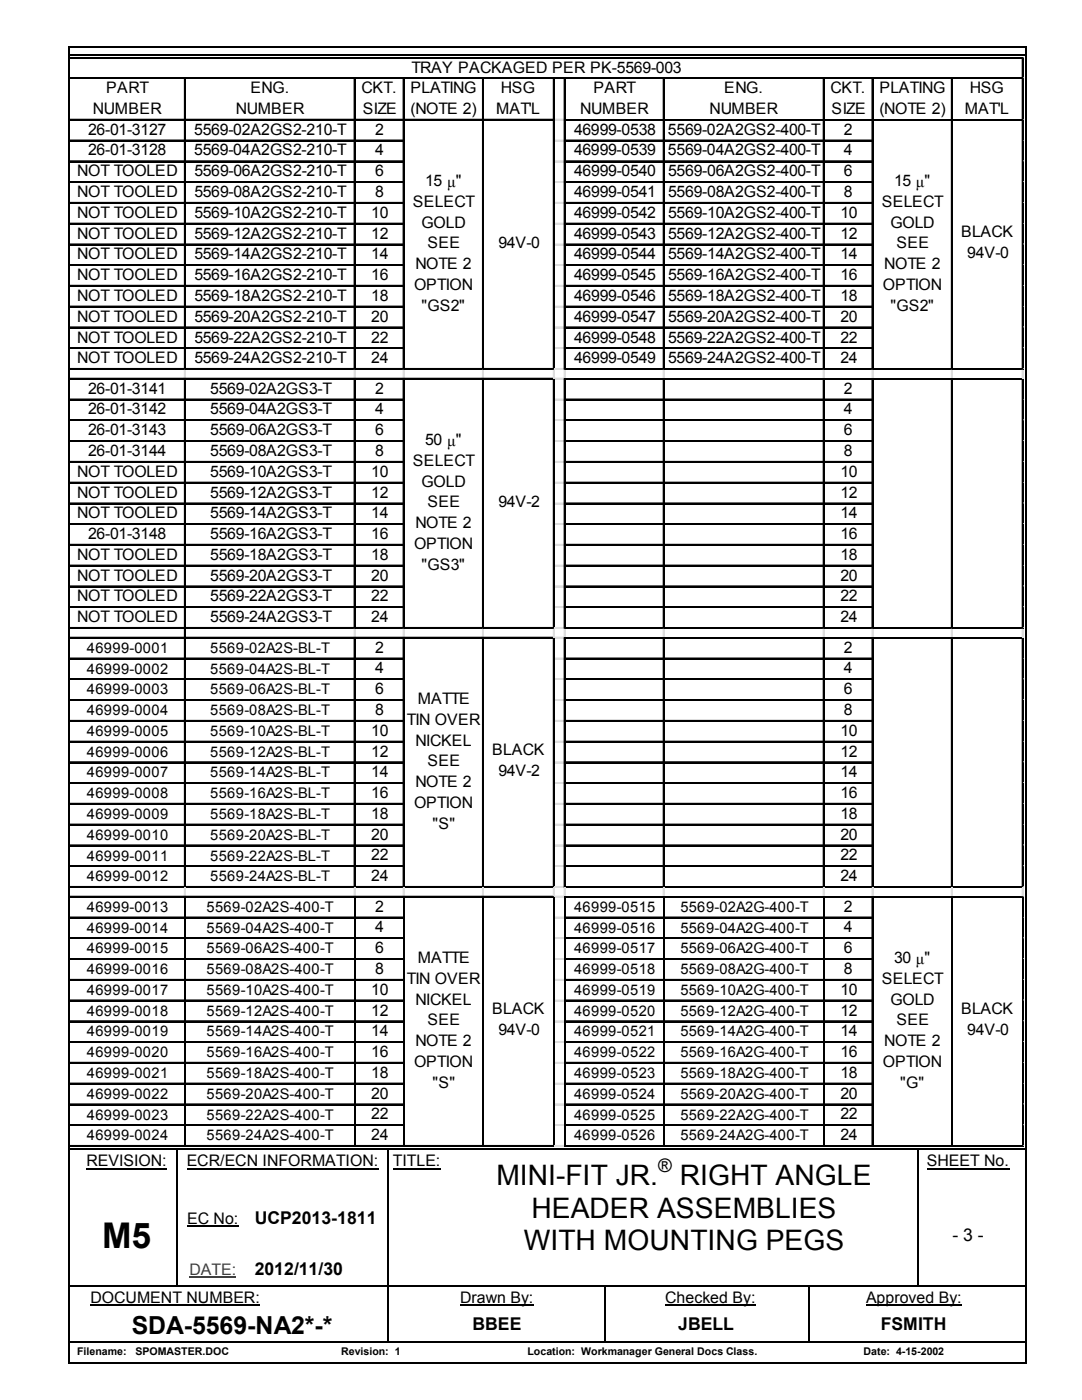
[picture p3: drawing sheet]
<svg xmlns="http://www.w3.org/2000/svg" width="216mm" height="279mm" viewBox="0 0 216 279" stroke-linecap="round" stroke-linejoin="round" font-family="sans-serif">
<defs><g id="words">
<text font-size="7.1" x="20.4" y="249">M5</text>
<g font-size="5.6">
<text x="99.1" y="236.6">MINI-FIT JR.</text>
<text x="135.6" y="236.6">RIGHT ANGLE</text>
<text x="106" y="243">HEADER ASSEMBLIES</text>
<text x="104.5" y="249.6">WITH MOUNTING PEGS</text>
</g>
<text font-size="5" x="26.3" y="266.2">SDA-5569-NA2*-*</text>
<text font-size="3.7" x="131.3" y="233.9">®</text>
<g font-size="3.5">
<text x="50.8" y="244.2">UCP2013-1811</text>
<text x="190" y="247.7">- 3 -</text>
<text x="50.8" y="254.4">2012/11/30</text>
<text x="94.3" y="265.5">BBEE</text>
<text x="135.3" y="265.5">JBELL</text>
<text x="175.7" y="265.5">FSMITH</text>
</g>
<g font-size="3.2">
<text x="82.1" y="14.5">TRAY PACKAGED PER PK-5569-003</text>
<text x="18.5" y="22.8">NUMBER</text>
<text x="21.2" y="18.6">PART</text>
<text x="47.1" y="22.8">NUMBER</text>
<text x="50" y="18.6">ENG.</text>
<text x="72.1" y="18.6">CKT.</text>
<text x="72.4" y="22.8">SIZE</text>
<text x="81.9" y="18.6">PLATING</text>
<text x="81.9" y="22.8">(NOTE 2)</text>
<text x="99" y="22.8">MAT'L</text>
<text x="99.9" y="18.6">HSG</text>
<text x="115.8" y="22.8">NUMBER</text>
<text x="118.4" y="18.6">PART</text>
<text x="141.6" y="22.8">NUMBER</text>
<text x="144.5" y="18.6">ENG.</text>
<text x="165.7" y="18.6">CKT.</text>
<text x="165.9" y="22.8">SIZE</text>
<text x="175.5" y="18.6">PLATING</text>
<text x="175.5" y="22.8">(NOTE 2)</text>
<text x="192.5" y="22.8">MAT'L</text>
<text x="193.5" y="18.6">HSG</text>
<text x="17.6" y="26.9">26-01-3127</text>
<text x="38.8" y="26.9">5569-02A2GS2-210-T</text>
<text x="74.8" y="26.9">2</text>
<text x="114.5" y="26.9">46999-0538</text>
<text x="133.3" y="26.9">5569-02A2GS2-400-T</text>
<text x="168.4" y="26.9">2</text>
<text x="15.4" y="35.2">NOT TOOLED</text>
<text x="17.6" y="31">26-01-3128</text>
<text x="38.8" y="31">5569-04A2GS2-210-T</text>
<text x="38.8" y="35.2">5569-06A2GS2-210-T</text>
<text x="74.8" y="31">4</text>
<text x="74.8" y="35.2">6</text>
<text x="114.5" y="31">46999-0539</text>
<text x="114.6" y="35.2">46999-0540</text>
<text x="133.3" y="31">5569-04A2GS2-400-T</text>
<text x="133.3" y="35.2">5569-06A2GS2-400-T</text>
<text x="168.4" y="31">4</text>
<text x="168.4" y="35.2">6</text>
<text x="15.4" y="39.3">NOT TOOLED</text>
<text x="38.8" y="39.3">5569-08A2GS2-210-T</text>
<text x="74.8" y="39.3">8</text>
<text x="82.4" y="41.3">SELECT</text>
<text x="84.8" y="37.1">15 µ&quot;</text>
<text x="114.6" y="39.3">46999-0541</text>
<text x="133.3" y="39.3">5569-08A2GS2-400-T</text>
<text x="168.4" y="39.3">8</text>
<text x="175.9" y="41.3">SELECT</text>
<text x="178.4" y="37.1">15 µ&quot;</text>
<text x="15.4" y="43.5">NOT TOOLED</text>
<text x="15.4" y="47.6">NOT TOOLED</text>
<text x="38.8" y="43.5">5569-10A2GS2-210-T</text>
<text x="38.8" y="47.6">5569-12A2GS2-210-T</text>
<text x="74.1" y="43.5">10</text>
<text x="74.1" y="47.6">12</text>
<text x="84.1" y="45.4">GOLD</text>
<text x="114.5" y="43.5">46999-0542</text>
<text x="114.5" y="47.6">46999-0543</text>
<text x="133.3" y="43.5">5569-10A2GS2-400-T</text>
<text x="133.3" y="47.6">5569-12A2GS2-400-T</text>
<text x="167.7" y="43.5">10</text>
<text x="167.7" y="47.6">12</text>
<text x="177.7" y="45.4">GOLD</text>
<text x="191.8" y="47.4">BLACK</text>
<text x="15.4" y="51.8">NOT TOOLED</text>
<text x="38.8" y="51.8">5569-14A2GS2-210-T</text>
<text x="74.1" y="51.8">14</text>
<text x="82.9" y="53.7">NOTE 2</text>
<text x="85.3" y="49.6">SEE</text>
<text x="99.4" y="49.6">94V-0</text>
<text x="114.5" y="51.8">46999-0544</text>
<text x="133.3" y="51.8">5569-14A2GS2-400-T</text>
<text x="167.7" y="51.8">14</text>
<text x="176.4" y="53.7">NOTE 2</text>
<text x="178.9" y="49.6">SEE</text>
<text x="193" y="51.5">94V-0</text>
<text x="15.4" y="55.9">NOT TOOLED</text>
<text x="38.8" y="55.9">5569-16A2GS2-210-T</text>
<text x="74.1" y="55.9">16</text>
<text x="82.6" y="57.9">OPTION</text>
<text x="114.5" y="55.9">46999-0545</text>
<text x="133.3" y="55.9">5569-16A2GS2-400-T</text>
<text x="167.7" y="55.9">16</text>
<text x="176.2" y="57.9">OPTION</text>
<text x="15.4" y="60.1">NOT TOOLED</text>
<text x="15.4" y="64.2">NOT TOOLED</text>
<text x="38.8" y="60.1">5569-18A2GS2-210-T</text>
<text x="38.8" y="64.2">5569-20A2GS2-210-T</text>
<text x="74.1" y="60.1">18</text>
<text x="74.1" y="64.2">20</text>
<text x="84.1" y="62">&quot;GS2&quot;</text>
<text x="114.5" y="60.1">46999-0546</text>
<text x="114.5" y="64.2">46999-0547</text>
<text x="133.3" y="60.1">5569-18A2GS2-400-T</text>
<text x="133.3" y="64.2">5569-20A2GS2-400-T</text>
<text x="167.7" y="60.1">18</text>
<text x="167.7" y="64.2">20</text>
<text x="177.7" y="62">&quot;GS2&quot;</text>
<text x="15.4" y="68.4">NOT TOOLED</text>
<text x="38.8" y="68.4">5569-22A2GS2-210-T</text>
<text x="74.1" y="68.4">22</text>
<text x="114.5" y="68.4">46999-0548</text>
<text x="133.3" y="68.4">5569-22A2GS2-400-T</text>
<text x="167.7" y="68.4">22</text>
<text x="15.4" y="72.5">NOT TOOLED</text>
<text x="38.8" y="72.5">5569-24A2GS2-210-T</text>
<text x="74.1" y="72.5">24</text>
<text x="114.5" y="72.5">46999-0549</text>
<text x="133.3" y="72.5">5569-24A2GS2-400-T</text>
<text x="167.7" y="72.5">24</text>
<text x="17.6" y="78.6">26-01-3141</text>
<text x="17.6" y="82.7">26-01-3142</text>
<text x="41.9" y="78.6">5569-02A2GS3-T</text>
<text x="41.9" y="82.7">5569-04A2GS3-T</text>
<text x="74.8" y="78.6">2</text>
<text x="74.8" y="82.7">4</text>
<text x="168.4" y="78.6">2</text>
<text x="168.4" y="82.7">4</text>
<text x="17.6" y="86.9">26-01-3143</text>
<text x="41.9" y="86.9">5569-06A2GS3-T</text>
<text x="74.8" y="86.9">6</text>
<text x="84.8" y="88.8">50 µ&quot;</text>
<text x="168.4" y="86.9">6</text>
<text x="15.4" y="95.2">NOT TOOLED</text>
<text x="17.6" y="91">26-01-3144</text>
<text x="41.9" y="91">5569-08A2GS3-T</text>
<text x="42" y="95.2">5569-10A2GS3-T</text>
<text x="74.1" y="95.2">10</text>
<text x="74.8" y="91">8</text>
<text x="82.4" y="93">SELECT</text>
<text x="167.7" y="95.2">10</text>
<text x="168.4" y="91">8</text>
<text x="15.4" y="99.3">NOT TOOLED</text>
<text x="42" y="99.3">5569-12A2GS3-T</text>
<text x="74.1" y="99.3">12</text>
<text x="84.1" y="97.1">GOLD</text>
<text x="85.3" y="101.3">SEE</text>
<text x="99.4" y="101.3">94V-2</text>
<text x="167.7" y="99.3">12</text>
<text x="15.4" y="103.5">NOT TOOLED</text>
<text x="17.6" y="107.6">26-01-3148</text>
<text x="41.9" y="107.6">5569-16A2GS3-T</text>
<text x="42" y="103.5">5569-14A2GS3-T</text>
<text x="74.1" y="107.6">16</text>
<text x="74.1" y="103.5">14</text>
<text x="82.9" y="105.4">NOTE 2</text>
<text x="167.7" y="103.5">14</text>
<text x="167.7" y="107.6">16</text>
<text x="15.4" y="111.8">NOT TOOLED</text>
<text x="42" y="111.8">5569-18A2GS3-T</text>
<text x="74.1" y="111.8">18</text>
<text x="82.6" y="109.6">OPTION</text>
<text x="84.1" y="113.7">&quot;GS3&quot;</text>
<text x="167.7" y="111.8">18</text>
<text x="15.4" y="115.9">NOT TOOLED</text>
<text x="42" y="115.9">5569-20A2GS3-T</text>
<text x="74.1" y="115.9">20</text>
<text x="167.7" y="115.9">20</text>
<text x="15.4" y="120">NOT TOOLED</text>
<text x="15.4" y="124.2">NOT TOOLED</text>
<text x="42" y="120">5569-22A2GS3-T</text>
<text x="42" y="124.2">5569-24A2GS3-T</text>
<text x="74.1" y="120">22</text>
<text x="74.1" y="124.2">24</text>
<text x="167.7" y="120">22</text>
<text x="167.7" y="124.2">24</text>
<text x="74.8" y="130.3">2</text>
<text x="168.4" y="130.3">2</text>
<text x="74.8" y="134.4">4</text>
<text x="168.4" y="134.4">4</text>
<text x="74.8" y="138.6">6</text>
<text x="74.8" y="142.7">8</text>
<text x="83.4" y="140.5">MATTE</text>
<text x="168.4" y="138.6">6</text>
<text x="168.4" y="142.7">8</text>
<text x="74.1" y="146.9">10</text>
<text x="81.2" y="144.7">TIN OVER</text>
<text x="82.9" y="148.8">NICKEL</text>
<text x="167.7" y="146.9">10</text>
<text x="74.1" y="151">12</text>
<text x="74.1" y="155.2">14</text>
<text x="85.3" y="153">SEE</text>
<text x="98.2" y="150.7">BLACK</text>
<text x="99.4" y="154.9">94V-2</text>
<text x="167.7" y="151">12</text>
<text x="167.7" y="155.2">14</text>
<text x="74.1" y="159.3">16</text>
<text x="82.6" y="161.2">OPTION</text>
<text x="82.9" y="157.1">NOTE 2</text>
<text x="167.7" y="159.3">16</text>
<text x="74.1" y="163.4">18</text>
<text x="74.1" y="167.6">20</text>
<text x="86.3" y="165.4">&quot;S&quot;</text>
<text x="167.7" y="163.4">18</text>
<text x="167.7" y="167.6">20</text>
<text x="74.1" y="171.7">22</text>
<text x="167.7" y="171.7">22</text>
<text x="74.1" y="175.9">24</text>
<text x="167.7" y="175.9">24</text>
<text x="74.8" y="181.9">2</text>
<text x="168.4" y="181.9">2</text>
<text x="74.8" y="186.1">4</text>
<text x="74.8" y="190.2">6</text>
<text x="168.4" y="186.1">4</text>
<text x="168.4" y="190.2">6</text>
<text x="74.8" y="194.4">8</text>
<text x="81.2" y="196.3">TIN OVER</text>
<text x="83.4" y="192.2">MATTE</text>
<text x="168.4" y="194.4">8</text>
<text x="175.9" y="196.3">SELECT</text>
<text x="178.4" y="192.2">30 µ&quot;</text>
<text x="74.1" y="198.5">10</text>
<text x="74.1" y="202.7">12</text>
<text x="82.9" y="200.5">NICKEL</text>
<text x="98.2" y="202.4">BLACK</text>
<text x="167.7" y="198.5">10</text>
<text x="167.7" y="202.7">12</text>
<text x="177.7" y="200.5">GOLD</text>
<text x="191.8" y="202.4">BLACK</text>
<text x="74.1" y="206.8">14</text>
<text x="82.9" y="208.8">NOTE 2</text>
<text x="85.3" y="204.6">SEE</text>
<text x="99.4" y="206.6">94V-0</text>
<text x="167.7" y="206.8">14</text>
<text x="176.4" y="208.8">NOTE 2</text>
<text x="178.9" y="204.6">SEE</text>
<text x="193" y="206.6">94V-0</text>
<text x="74.1" y="211">16</text>
<text x="74.1" y="215.1">18</text>
<text x="82.6" y="212.9">OPTION</text>
<text x="167.7" y="211">16</text>
<text x="167.7" y="215.1">18</text>
<text x="176.2" y="212.9">OPTION</text>
<text x="74.1" y="219.2">20</text>
<text x="86.3" y="217">&quot;S&quot;</text>
<text x="167.7" y="219.2">20</text>
<text x="179.6" y="217">&quot;G&quot;</text>
<text x="74.1" y="223.4">22</text>
<text x="74.1" y="227.5">24</text>
<text x="167.7" y="223.4">22</text>
<text x="167.7" y="227.5">24</text>
<text x="17.2" y="232.8">REVISION:</text>
<text x="37.3" y="232.8">ECR/ECN INFORMATION:</text>
<text x="78.4" y="232.8">TITLE:</text>
<text x="185" y="232.8">SHEET No.</text>
<text x="37.3" y="244.2">EC No:</text>
<text x="18" y="260">DOCUMENT NUMBER:</text>
<text x="91.8" y="260">Drawn By:</text>
<text x="132.7" y="260">Checked By:</text>
<text x="172.8" y="260">Approved By:</text>
</g>
<text font-size="3.2" fill="#414141" x="37.8" y="254.4">DATE:</text>
<g font-size="2.9">
<text x="17.3" y="130.3">46999-0001</text>
<text x="41.9" y="130.3">5569-02A2S-BL-T</text>
<text x="17.3" y="134.5">46999-0002</text>
<text x="41.9" y="134.5">5569-04A2S-BL-T</text>
<text x="17.3" y="138.6">46999-0003</text>
<text x="17.3" y="142.7">46999-0004</text>
<text x="41.9" y="138.6">5569-06A2S-BL-T</text>
<text x="41.9" y="142.7">5569-08A2S-BL-T</text>
<text x="17.3" y="146.9">46999-0005</text>
<text x="41.9" y="146.9">5569-10A2S-BL-T</text>
<text x="17.3" y="151">46999-0006</text>
<text x="17.3" y="155.2">46999-0007</text>
<text x="41.9" y="151">5569-12A2S-BL-T</text>
<text x="41.9" y="155.2">5569-14A2S-BL-T</text>
<text x="17.3" y="159.3">46999-0008</text>
<text x="41.9" y="159.3">5569-16A2S-BL-T</text>
<text x="17.3" y="163.4">46999-0009</text>
<text x="17.3" y="167.6">46999-0010</text>
<text x="41.9" y="163.4">5569-18A2S-BL-T</text>
<text x="41.9" y="167.6">5569-20A2S-BL-T</text>
<text x="17.3" y="171.7">46999-0011</text>
<text x="41.9" y="171.7">5569-22A2S-BL-T</text>
<text x="17.3" y="175.9">46999-0012</text>
<text x="41.9" y="175.9">5569-24A2S-BL-T</text>
<text x="17.3" y="182">46999-0013</text>
<text x="41.2" y="182">5569-02A2S-400-T</text>
<text x="114.6" y="182">46999-0515</text>
<text x="135.8" y="182">5569-02A2G-400-T</text>
<text x="17.3" y="186.1">46999-0014</text>
<text x="17.3" y="190.3">46999-0015</text>
<text x="41.2" y="186.1">5569-04A2S-400-T</text>
<text x="41.2" y="190.3">5569-06A2S-400-T</text>
<text x="114.6" y="186.1">46999-0516</text>
<text x="114.6" y="190.3">46999-0517</text>
<text x="135.8" y="186.1">5569-04A2G-400-T</text>
<text x="135.8" y="190.3">5569-06A2G-400-T</text>
<text x="17.3" y="194.4">46999-0016</text>
<text x="41.2" y="194.4">5569-08A2S-400-T</text>
<text x="114.6" y="194.4">46999-0518</text>
<text x="135.8" y="194.4">5569-08A2G-400-T</text>
<text x="17.3" y="198.6">46999-0017</text>
<text x="17.3" y="202.7">46999-0018</text>
<text x="41.2" y="198.6">5569-10A2S-400-T</text>
<text x="41.2" y="202.7">5569-12A2S-400-T</text>
<text x="114.6" y="198.6">46999-0519</text>
<text x="114.6" y="202.7">46999-0520</text>
<text x="135.8" y="198.6">5569-10A2G-400-T</text>
<text x="135.8" y="202.7">5569-12A2G-400-T</text>
<text x="17.3" y="206.8">46999-0019</text>
<text x="41.2" y="206.8">5569-14A2S-400-T</text>
<text x="114.6" y="206.8">46999-0521</text>
<text x="135.8" y="206.8">5569-14A2G-400-T</text>
<text x="17.3" y="211">46999-0020</text>
<text x="17.3" y="215.1">46999-0021</text>
<text x="41.2" y="211">5569-16A2S-400-T</text>
<text x="41.2" y="215.1">5569-18A2S-400-T</text>
<text x="114.6" y="211">46999-0522</text>
<text x="114.6" y="215.1">46999-0523</text>
<text x="135.8" y="211">5569-16A2G-400-T</text>
<text x="135.8" y="215.1">5569-18A2G-400-T</text>
<text x="17.3" y="219.3">46999-0022</text>
<text x="41.2" y="219.3">5569-20A2S-400-T</text>
<text x="114.6" y="219.3">46999-0524</text>
<text x="135.8" y="219.3">5569-20A2G-400-T</text>
<text x="17.3" y="223.4">46999-0023</text>
<text x="17.3" y="227.6">46999-0024</text>
<text x="41.2" y="223.4">5569-22A2S-400-T</text>
<text x="41.2" y="227.6">5569-24A2S-400-T</text>
<text x="114.6" y="223.4">46999-0525</text>
<text x="114.6" y="227.6">46999-0526</text>
<text x="135.8" y="223.4">5569-22A2G-400-T</text>
<text x="135.8" y="227.6">5569-24A2G-400-T</text>
</g>
<g font-size="2.1">
<text x="15.4" y="270.5">Filename:</text>
<text x="27.1" y="270.5">SPOMASTER.DOC</text>
<text x="68.1" y="270.5">Revision: 1</text>
<text x="105.3" y="270.5">Location: Workmanager General Docs Class.</text>
<text x="172.3" y="270.5">Date: 4-15-2002</text>
</g>
</g></defs>
<g fill="#000">
<path d="M14 10.7h.3v.3h-.3zM204.3 10.7h.3v.3h-.3zM35.1 229.6h.3v.2h-.3zM35.1 229.2h.4v.4h-.4zM35.1 236.1h.3v.9h-.3zM77.4 229.6h.2v.2h-.2zM77.4 229.2h.3v.4h-.3zM77.4 236.1h.2v.9h-.2zM89.8 229.2h.4v.4h-.4zM183 229.6h.3v.2h-.3zM183 229.2h.3v.4h-.3zM183 236.1h.3v.9h-.3z"/>
<path d="M203.1 229.2h.4v.4h-.4zM203.5 229.2h1v.4h-1zM35.1 249.6h.3v.9h-.3zM35.1 256.5h.3v.3h-.3zM49.6 256.5h.2v.3h-.2zM77.4 249.6h.2v.9h-.2zM77.4 256.5h.2v.5h-.2zM89.8 256.5h.3v.3h-.3zM120.6 256.8h.3v.2h-.3zM120.6 256.5h.3v.3h-.3zM161.3 256.8h.2v.2h-.2zM161.3 256.5h.2v.3h-.2z"/>
<path d="M183 249.6h.3v.9h-.3zM183 256.5h.3v.3h-.3zM77.3 260.9h.4v.7h-.4zM77.3 267.7h.4v.4h-.4zM120.6 260.9h.3v.7h-.3zM120.6 267.7h.3v.4h-.3zM161.3 260.9h.2v.7h-.2zM161.3 267.7h.3v.4h-.3zM203.1 267.7h.4v.4h-.4zM203.4 267.7h.3v.4h-.3zM203.7 267.7h.8v.4h-.8z"/>
</g>
<path d="M14.3 10.9h190.2M14 229.4h21.1M35.5 229.4h41.9M77.7 229.4h12.1M90.2 229.4h92.8M183.3 229.4h19.8M14 267.9h63.3M77.5 261.6v6.1M77.7 267.9h42.9M120.8 261.6v6.1M120.9 267.9h40.4M161.6 267.9h41.5" fill="none" stroke="#000" stroke-width=".34"/>
<path d="M13.9 23.9h96.8M17.2 233.2h16.1M37.3 233.2h38.2M78.4 233.2h9.5M185 233.2h16.4M37.3 244.6h10.3M18 260.5h33.9M91.8 260.5h14.7M132.7 260.5h18M172.8 260.5h19.1" fill="none" stroke="#000" stroke-width=".21"/>
<g fill="none" stroke="#000" stroke-width=".25">
<path d="M13.9 11.5h190.3M13.9 15.7h190.3M35.3 229.8v6.3M35.3 237v12.6M77.5 229.8v6.3M77.5 237v12.6M183.1 229.8v6.3M183.1 237v12.6M14 256.7h21.1M35.3 250.5v6M35.4 256.7h14.2M49.8 256.7h27.6"/>
<path d="M77.5 250.5v6M77.5 257v3.9M77.6 256.7h12.2M90.1 256.7h30.5M120.8 257v3.9M120.9 256.7h40.4M161.4 257v3.9M161.5 256.7h21.5M183.1 250.5v6M183.3 256.7h21.2M161.4 261.6v6.1"/>
</g>
<path d="M37.8 254.8h9.4" fill="none" stroke="#414141" stroke-width=".21"/>
<path d="M13.9 11.4h190.3M13.9 15.5h190.3M13.9 23.8h96.7" fill="none" stroke="#000" stroke-width=".2"/>
<path d="M110.6 23.8h2" fill="none" stroke="#dadcdd" stroke-width=".2"/>
<path d="M110.7 23.8h1.9v.2h-1.9z" fill="#dadcdd"/>
<path d="M13.9 27.9h66.7M112.8 23.8h91.4" fill="none" stroke="#000" stroke-width=".2"/>
<path d="M13.9 28.1h66.8M112.9 23.9h91.3" fill="none" stroke="#000" stroke-width=".21"/>
<path d="M110.6 27.9h2" fill="none" stroke="#dadcdd" stroke-width=".2"/>
<path d="M110.7 28h1.9v.2h-1.9z" fill="#dadcdd"/>
<path d="M13.9 32.1h66.7M112.8 27.9h61.4" fill="none" stroke="#000" stroke-width=".2"/>
<path d="M13.9 32.2h66.8M112.9 28.1h61.3" fill="none" stroke="#000" stroke-width=".21"/>
<path d="M110.6 32.1h2" fill="none" stroke="#dadcdd" stroke-width=".2"/>
<path d="M110.7 32.1h1.9v.2h-1.9z" fill="#dadcdd"/>
<path d="M13.9 36.2h66.7M112.8 32.1h61.4" fill="none" stroke="#000" stroke-width=".2"/>
<path d="M112.9 32.2h61.3" fill="none" stroke="#000" stroke-width=".21"/>
<path d="M13.9 36.4h66.8" fill="none" stroke="#000" stroke-width=".25"/>
<path d="M110.6 36.2h2" fill="none" stroke="#dadcdd" stroke-width=".2"/>
<path d="M110.7 36.2h1.9v.3h-1.9z" fill="#dadcdd"/>
<path d="M112.8 36.2h61.4M13.9 40.4h66.7" fill="none" stroke="#000" stroke-width=".2"/>
<path d="M112.9 36.4h61.3M13.9 40.5h66.8" fill="none" stroke="#000" stroke-width=".25"/>
<path d="M110.6 40.4h2" fill="none" stroke="#dadcdd" stroke-width=".2"/>
<path d="M110.7 40.4h1.9v.2h-1.9z" fill="#dadcdd"/>
<path d="M13.9 44.5h66.7M112.8 40.4h61.4" fill="none" stroke="#000" stroke-width=".2"/>
<path d="M13.9 44.7h66.8M112.9 40.5h61.3" fill="none" stroke="#000" stroke-width=".25"/>
<path d="M110.6 44.5h2" fill="none" stroke="#dadcdd" stroke-width=".2"/>
<path d="M110.7 44.5h1.9v.3h-1.9z" fill="#dadcdd"/>
<path d="M13.9 48.7h66.7M112.8 44.5h61.4" fill="none" stroke="#000" stroke-width=".2"/>
<path d="M13.9 48.8h66.8M112.9 44.7h61.3" fill="none" stroke="#000" stroke-width=".25"/>
<path d="M110.6 48.7h2" fill="none" stroke="#dadcdd" stroke-width=".2"/>
<path d="M110.7 48.7h1.9v.2h-1.9z" fill="#dadcdd"/>
<path d="M13.9 52.8h66.7M112.8 48.7h61.4" fill="none" stroke="#000" stroke-width=".2"/>
<path d="M13.9 53h66.8M112.9 48.8h61.3" fill="none" stroke="#000" stroke-width=".25"/>
<path d="M110.6 52.8h2" fill="none" stroke="#dadcdd" stroke-width=".2"/>
<path d="M110.7 52.8h1.9v.3h-1.9z" fill="#dadcdd"/>
<path d="M13.9 56.9h66.7M112.8 52.8h61.4" fill="none" stroke="#000" stroke-width=".2"/>
<path d="M13.9 57.1h66.8M112.9 53h61.3" fill="none" stroke="#000" stroke-width=".25"/>
<path d="M110.6 56.9h2" fill="none" stroke="#dadcdd" stroke-width=".2"/>
<path d="M110.7 57h1.9v.2h-1.9z" fill="#dadcdd"/>
<path d="M112.8 56.9h61.4M13.9 61.1h66.7" fill="none" stroke="#000" stroke-width=".2"/>
<path d="M112.9 57.1h61.3M13.9 61.3h66.8" fill="none" stroke="#000" stroke-width=".25"/>
<path d="M110.6 61.1h2" fill="none" stroke="#dadcdd" stroke-width=".2"/>
<path d="M110.7 61.1h1.9v.3h-1.9z" fill="#dadcdd"/>
<path d="M13.9 65.2h66.7M112.8 61.1h61.4" fill="none" stroke="#000" stroke-width=".2"/>
<path d="M13.9 65.4h66.8M112.9 61.3h61.3" fill="none" stroke="#000" stroke-width=".25"/>
<path d="M110.6 65.2h2" fill="none" stroke="#dadcdd" stroke-width=".2"/>
<path d="M110.7 65.3h1.9v.2h-1.9z" fill="#dadcdd"/>
<path d="M13.9 69.4h66.7M112.8 65.2h61.4" fill="none" stroke="#000" stroke-width=".2"/>
<path d="M112.9 65.4h61.3" fill="none" stroke="#000" stroke-width=".25"/>
<path d="M13.9 69.5h66.8" fill="none" stroke="#000" stroke-width=".21"/>
<path d="M110.6 69.4h2" fill="none" stroke="#dadcdd" stroke-width=".2"/>
<path d="M110.7 69.4h1.9v.2h-1.9z" fill="#dadcdd"/>
<path d="M13.7 11.4v62.4M36.8 15.7v58.1M70.7 15.7v58.1M80.4 15.7v58.1M96.3 15.7v58.1M110.4 15.7v58.1M13.9 73.5h96.7M112.8 69.4h61.4" fill="none" stroke="#000" stroke-width=".2"/>
<path d="M13.9 73.7h96.8M112.9 69.5h61.3" fill="none" stroke="#000" stroke-width=".21"/>
<path d="M13.8 11.4v62.4M37 15.8v58M70.8 15.8v58M80.6 15.8v58M96.4 15.8v58M110.5 15.8v58" fill="none" stroke="#000" stroke-width=".25"/>
<path d="M110.6 73.5h2" fill="none" stroke="#dadcdd" stroke-width=".2"/>
<path d="M110.7 73.6h1.9v.2h-1.9z" fill="#dadcdd"/>
<path d="M112.6 15.7v58.1M132.3 15.7v58.1M164.3 15.7v58.1M174 15.7v58.1M189.8 15.7v58.1M204 11.6v62.2M112.8 73.5h91.4" fill="none" stroke="#000" stroke-width=".2"/>
<path d="M112.7 15.8v58M132.5 15.8v58M164.4 15.8v58M174.1 15.8v58M189.9 15.8v58M204.1 11.6v62.2" fill="none" stroke="#000" stroke-width=".25"/>
<path d="M112.9 73.7h91.3" fill="none" stroke="#000" stroke-width=".21"/>
<path d="M13.7 73.8v1.7" fill="none" stroke="#dadcdd" stroke-width=".2"/>
<path d="M13.7 73.8h.2v1.7h-.2z" fill="#dadcdd"/>
<path d="M36.8 73.8v1.7" fill="none" stroke="#dadcdd" stroke-width=".2"/>
<path d="M36.8 73.8h.3v1.7h-.3z" fill="#dadcdd"/>
<path d="M70.7 73.8v1.7" fill="none" stroke="#dadcdd" stroke-width=".2"/>
<path d="M70.7 73.8h.3v1.7h-.3z" fill="#dadcdd"/>
<path d="M80.4 73.8v1.7" fill="none" stroke="#dadcdd" stroke-width=".2"/>
<path d="M80.4 73.8h.3v1.7h-.3z" fill="#dadcdd"/>
<path d="M96.3 73.8v1.7" fill="none" stroke="#dadcdd" stroke-width=".2"/>
<path d="M96.3 73.8h.2v1.7h-.2z" fill="#dadcdd"/>
<path d="M13.9 75.5h96.7" fill="none" stroke="#000" stroke-width=".2"/>
<path d="M13.9 75.6h96.8" fill="none" stroke="#000" stroke-width=".21"/>
<path d="M110.4 73.8v1.7" fill="none" stroke="#dadcdd" stroke-width=".2"/>
<path d="M110.4 73.8h.3v1.7h-.3z" fill="#dadcdd"/>
<path d="M110.6 75.5h2" fill="none" stroke="#dadcdd" stroke-width=".2"/>
<path d="M110.7 75.5h1.9v.2h-1.9z" fill="#dadcdd"/>
<path d="M112.6 73.8v1.7" fill="none" stroke="#dadcdd" stroke-width=".2"/>
<path d="M112.6 73.8h.3v1.7h-.3z" fill="#dadcdd"/>
<path d="M132.3 73.8v1.7" fill="none" stroke="#dadcdd" stroke-width=".2"/>
<path d="M132.3 73.8h.3v1.7h-.3z" fill="#dadcdd"/>
<path d="M164.3 73.8v1.7" fill="none" stroke="#dadcdd" stroke-width=".2"/>
<path d="M164.3 73.8h.2v1.7h-.2z" fill="#dadcdd"/>
<path d="M174 73.8v1.7" fill="none" stroke="#dadcdd" stroke-width=".2"/>
<path d="M174 73.8h.2v1.7h-.2z" fill="#dadcdd"/>
<path d="M189.8 73.8v1.7" fill="none" stroke="#dadcdd" stroke-width=".2"/>
<path d="M189.8 73.8h.3v1.7h-.3z" fill="#dadcdd"/>
<path d="M112.8 75.5h91.4" fill="none" stroke="#000" stroke-width=".2"/>
<path d="M112.9 75.6h91.3" fill="none" stroke="#000" stroke-width=".21"/>
<path d="M204 73.8v1.7" fill="none" stroke="#dadcdd" stroke-width=".2"/>
<path d="M204 73.8h.2v1.7h-.2z" fill="#dadcdd"/>
<path d="M13.9 79.6h66.7" fill="none" stroke="#000" stroke-width=".2"/>
<path d="M13.9 79.8h66.8" fill="none" stroke="#000" stroke-width=".21"/>
<path d="M110.6 79.6h2" fill="none" stroke="#dadcdd" stroke-width=".2"/>
<path d="M110.7 79.7h1.9v.2h-1.9z" fill="#dadcdd"/>
<path d="M112.8 79.6h61.4M13.9 83.8h66.7" fill="none" stroke="#000" stroke-width=".2"/>
<path d="M112.9 79.8h61.3" fill="none" stroke="#000" stroke-width=".21"/>
<path d="M13.9 83.9h66.8" fill="none" stroke="#000" stroke-width=".25"/>
<path d="M110.6 83.8h2" fill="none" stroke="#dadcdd" stroke-width=".2"/>
<path d="M110.7 83.8h1.9v.2h-1.9z" fill="#dadcdd"/>
<path d="M13.9 87.9h66.7M112.8 83.8h61.4" fill="none" stroke="#000" stroke-width=".2"/>
<path d="M13.9 88.1h66.8M112.9 83.9h61.3" fill="none" stroke="#000" stroke-width=".25"/>
<path d="M110.6 87.9h2" fill="none" stroke="#dadcdd" stroke-width=".2"/>
<path d="M110.7 87.9h1.9v.3h-1.9z" fill="#dadcdd"/>
<path d="M13.9 92.1h66.7M112.8 87.9h61.4" fill="none" stroke="#000" stroke-width=".2"/>
<path d="M13.9 92.2h66.8M112.9 88.1h61.3" fill="none" stroke="#000" stroke-width=".25"/>
<path d="M110.6 92.1h2" fill="none" stroke="#dadcdd" stroke-width=".2"/>
<path d="M110.7 92.1h1.9v.2h-1.9z" fill="#dadcdd"/>
<path d="M13.9 96.2h66.7M112.8 92.1h61.4" fill="none" stroke="#000" stroke-width=".2"/>
<path d="M13.9 96.4h66.8M112.9 92.2h61.3" fill="none" stroke="#000" stroke-width=".25"/>
<path d="M110.6 96.2h2" fill="none" stroke="#dadcdd" stroke-width=".2"/>
<path d="M110.7 96.2h1.9v.3h-1.9z" fill="#dadcdd"/>
<path d="M112.8 96.2h61.4M13.9 100.4h66.7" fill="none" stroke="#000" stroke-width=".2"/>
<path d="M112.9 96.4h61.3M13.9 100.5h66.8" fill="none" stroke="#000" stroke-width=".25"/>
<path d="M110.6 100.4h2" fill="none" stroke="#dadcdd" stroke-width=".2"/>
<path d="M110.7 100.4h1.9v.2h-1.9z" fill="#dadcdd"/>
<path d="M13.9 104.5h66.7M112.8 100.4h61.4" fill="none" stroke="#000" stroke-width=".2"/>
<path d="M13.9 104.6h66.8M112.9 100.5h61.3" fill="none" stroke="#000" stroke-width=".25"/>
<path d="M110.6 104.5h2" fill="none" stroke="#dadcdd" stroke-width=".2"/>
<path d="M110.7 104.5h1.9v.3h-1.9z" fill="#dadcdd"/>
<path d="M13.9 108.6h66.7M112.8 104.5h61.4" fill="none" stroke="#000" stroke-width=".2"/>
<path d="M13.9 108.8h66.8M112.9 104.6h61.3" fill="none" stroke="#000" stroke-width=".25"/>
<path d="M110.6 108.6h2" fill="none" stroke="#dadcdd" stroke-width=".2"/>
<path d="M110.7 108.7h1.9v.2h-1.9z" fill="#dadcdd"/>
<path d="M13.9 112.8h66.7M112.8 108.6h61.4" fill="none" stroke="#000" stroke-width=".2"/>
<path d="M13.9 112.9h66.8M112.9 108.8h61.3" fill="none" stroke="#000" stroke-width=".25"/>
<path d="M110.6 112.8h2" fill="none" stroke="#dadcdd" stroke-width=".2"/>
<path d="M110.7 112.8h1.9v.3h-1.9z" fill="#dadcdd"/>
<path d="M13.9 116.9h66.7M112.8 112.8h61.4" fill="none" stroke="#000" stroke-width=".2"/>
<path d="M112.9 112.9h61.3" fill="none" stroke="#000" stroke-width=".25"/>
<path d="M13.9 117.1h66.8" fill="none" stroke="#000" stroke-width=".21"/>
<path d="M110.6 116.9h2" fill="none" stroke="#dadcdd" stroke-width=".2"/>
<path d="M110.7 117h1.9v.2h-1.9z" fill="#dadcdd"/>
<path d="M112.8 116.9h61.4M13.9 121.1h66.7" fill="none" stroke="#000" stroke-width=".2"/>
<path d="M112.9 117.1h61.3M13.9 121.2h66.8" fill="none" stroke="#000" stroke-width=".21"/>
<path d="M110.6 121.1h2" fill="none" stroke="#dadcdd" stroke-width=".2"/>
<path d="M110.7 121.1h1.9v.2h-1.9z" fill="#dadcdd"/>
<path d="M70.7 75.7v49.8M80.4 75.7v49.8M96.3 75.7v49.8M110.4 75.7v49.8M13.9 125.2h96.7M112.8 121.1h61.4" fill="none" stroke="#000" stroke-width=".2"/>
<path d="M112.9 121.2h61.3" fill="none" stroke="#000" stroke-width=".21"/>
<path d="M70.8 75.7v49.8M80.6 75.7v49.8M96.4 75.7v49.8M110.5 75.7v49.8M13.9 125.3h96.8" fill="none" stroke="#000" stroke-width=".25"/>
<path d="M110.6 125.2h2" fill="none" stroke="#dadcdd" stroke-width=".2"/>
<path d="M110.7 125.2h1.9v.3h-1.9z" fill="#dadcdd"/>
<path d="M112.6 75.5v50M132.3 75.7v49.8M164.3 75.7v49.8M174 75.7v49.8M189.8 75.7v49.8M204 75.7v49.8M112.8 125.2h91.4" fill="none" stroke="#000" stroke-width=".2"/>
<path d="M112.7 75.5v50M132.5 75.7v49.8M164.4 75.7v49.8M174.1 75.7v49.8M189.9 75.7v49.8M204.1 75.7v49.8M112.9 125.3h91.3" fill="none" stroke="#000" stroke-width=".25"/>
<path d="M70.7 125.5v1.7" fill="none" stroke="#dadcdd" stroke-width=".2"/>
<path d="M70.7 125.5h.3v1.7h-.3z" fill="#dadcdd"/>
<path d="M80.4 125.5v1.7" fill="none" stroke="#dadcdd" stroke-width=".2"/>
<path d="M80.4 125.5h.3v1.7h-.3z" fill="#dadcdd"/>
<path d="M96.3 125.5v1.7" fill="none" stroke="#dadcdd" stroke-width=".2"/>
<path d="M96.3 125.5h.2v1.7h-.2z" fill="#dadcdd"/>
<path d="M13.9 127.2h96.7" fill="none" stroke="#000" stroke-width=".2"/>
<path d="M13.9 127.3h96.8" fill="none" stroke="#000" stroke-width=".21"/>
<path d="M110.4 125.5v1.7" fill="none" stroke="#dadcdd" stroke-width=".2"/>
<path d="M110.4 125.5h.3v1.7h-.3z" fill="#dadcdd"/>
<path d="M110.6 127.2h2" fill="none" stroke="#dadcdd" stroke-width=".2"/>
<path d="M110.7 127.2h1.9v.2h-1.9z" fill="#dadcdd"/>
<path d="M112.6 125.5v1.7" fill="none" stroke="#dadcdd" stroke-width=".2"/>
<path d="M112.6 125.5h.3v1.7h-.3z" fill="#dadcdd"/>
<path d="M132.3 125.5v1.7" fill="none" stroke="#dadcdd" stroke-width=".2"/>
<path d="M132.3 125.5h.3v1.7h-.3z" fill="#dadcdd"/>
<path d="M164.3 125.5v1.7" fill="none" stroke="#dadcdd" stroke-width=".2"/>
<path d="M164.3 125.5h.2v1.7h-.2z" fill="#dadcdd"/>
<path d="M174 125.5v1.7" fill="none" stroke="#dadcdd" stroke-width=".2"/>
<path d="M174 125.5h.2v1.7h-.2z" fill="#dadcdd"/>
<path d="M189.8 125.5v1.7" fill="none" stroke="#dadcdd" stroke-width=".2"/>
<path d="M189.8 125.5h.3v1.7h-.3z" fill="#dadcdd"/>
<path d="M112.8 127.2h91.4" fill="none" stroke="#000" stroke-width=".2"/>
<path d="M112.9 127.3h91.3" fill="none" stroke="#000" stroke-width=".21"/>
<path d="M204 125.5v1.7" fill="none" stroke="#dadcdd" stroke-width=".2"/>
<path d="M204 125.5h.2v1.7h-.2z" fill="#dadcdd"/>
<path d="M13.9 131.3h66.7" fill="none" stroke="#000" stroke-width=".2"/>
<path d="M13.9 131.4h66.8" fill="none" stroke="#000" stroke-width=".25"/>
<path d="M110.6 131.3h2" fill="none" stroke="#dadcdd" stroke-width=".2"/>
<path d="M110.7 131.3h1.9v.3h-1.9z" fill="#dadcdd"/>
<path d="M13.9 135.5h66.7M112.8 131.3h61.4" fill="none" stroke="#000" stroke-width=".2"/>
<path d="M13.9 135.6h66.8M112.9 131.4h61.3" fill="none" stroke="#000" stroke-width=".25"/>
<path d="M110.6 135.5h2" fill="none" stroke="#dadcdd" stroke-width=".2"/>
<path d="M110.7 135.5h1.9v.2h-1.9z" fill="#dadcdd"/>
<path d="M13.9 139.6h66.7M112.8 135.5h61.4" fill="none" stroke="#000" stroke-width=".2"/>
<path d="M13.9 139.7h66.8M112.9 135.6h61.3" fill="none" stroke="#000" stroke-width=".25"/>
<path d="M110.6 139.6h2" fill="none" stroke="#dadcdd" stroke-width=".2"/>
<path d="M110.7 139.6h1.9v.3h-1.9z" fill="#dadcdd"/>
<path d="M13.7 75.5v68.5M112.8 139.6h61.4M13.9 143.8h66.7" fill="none" stroke="#000" stroke-width=".2"/>
<path d="M13.8 75.5v68.5M112.9 139.7h61.3M13.9 143.9h66.8" fill="none" stroke="#000" stroke-width=".25"/>
<path d="M110.6 143.8h2" fill="none" stroke="#dadcdd" stroke-width=".2"/>
<path d="M110.7 143.8h1.9v.2h-1.9z" fill="#dadcdd"/>
<path d="M13.9 147.9h66.7M112.8 143.8h61.4" fill="none" stroke="#000" stroke-width=".2"/>
<path d="M13.9 148h66.8M112.9 143.9h61.3" fill="none" stroke="#000" stroke-width=".25"/>
<path d="M13.7 144v3.9M110.6 147.9h2" fill="none" stroke="#dadcdd" stroke-width=".2"/>
<path d="M13.8 144v3.9" fill="none" stroke="#dadcdd" stroke-width=".25"/>
<path d="M110.7 147.9h1.9v.3h-1.9z" fill="#dadcdd"/>
<path d="M13.7 147.9v4.4M13.9 152h66.7M112.8 147.9h61.4" fill="none" stroke="#000" stroke-width=".2"/>
<path d="M13.8 147.9v4.4M13.9 152.2h66.8M112.9 148h61.3" fill="none" stroke="#000" stroke-width=".25"/>
<path d="M110.6 152h2" fill="none" stroke="#dadcdd" stroke-width=".2"/>
<path d="M110.7 152.1h1.9v.2h-1.9z" fill="#dadcdd"/>
<path d="M13.9 156.2h66.7M112.8 152h61.4" fill="none" stroke="#000" stroke-width=".2"/>
<path d="M13.9 156.3h66.8M112.9 152.2h61.3" fill="none" stroke="#000" stroke-width=".25"/>
<path d="M13.7 152.3v3.9M110.6 156.2h2" fill="none" stroke="#dadcdd" stroke-width=".2"/>
<path d="M13.8 152.3v3.9" fill="none" stroke="#dadcdd" stroke-width=".25"/>
<path d="M110.7 156.2h1.9v.3h-1.9z" fill="#dadcdd"/>
<path d="M13.7 156.2v4.4M112.8 156.2h61.4M13.9 160.3h66.7" fill="none" stroke="#000" stroke-width=".2"/>
<path d="M13.8 156.2v4.4M112.9 156.3h61.3M13.9 160.5h66.8" fill="none" stroke="#000" stroke-width=".25"/>
<path d="M110.6 160.3h2" fill="none" stroke="#dadcdd" stroke-width=".2"/>
<path d="M110.7 160.4h1.9v.2h-1.9z" fill="#dadcdd"/>
<path d="M13.9 164.5h66.7M112.8 160.3h61.4" fill="none" stroke="#000" stroke-width=".2"/>
<path d="M112.9 160.5h61.3" fill="none" stroke="#000" stroke-width=".25"/>
<path d="M13.7 160.6v3.9M110.6 164.5h2" fill="none" stroke="#dadcdd" stroke-width=".2"/>
<path d="M13.8 160.6v3.9" fill="none" stroke="#dadcdd" stroke-width=".25"/>
<path d="M13.9 164.6h66.8" fill="none" stroke="#000" stroke-width=".21"/>
<path d="M110.7 164.5h1.9v.2h-1.9z" fill="#dadcdd"/>
<path d="M13.9 168.6h66.7M112.8 164.5h61.4" fill="none" stroke="#000" stroke-width=".2"/>
<path d="M13.9 168.8h66.8M112.9 164.6h61.3" fill="none" stroke="#000" stroke-width=".21"/>
<path d="M110.6 168.6h2" fill="none" stroke="#dadcdd" stroke-width=".2"/>
<path d="M110.7 168.7h1.9v.2h-1.9z" fill="#dadcdd"/>
<path d="M13.9 172.8h66.7M112.8 168.6h61.4" fill="none" stroke="#000" stroke-width=".2"/>
<path d="M112.9 168.8h61.3" fill="none" stroke="#000" stroke-width=".21"/>
<path d="M13.9 172.9h66.8" fill="none" stroke="#000" stroke-width=".25"/>
<path d="M110.6 172.8h2" fill="none" stroke="#dadcdd" stroke-width=".2"/>
<path d="M110.7 172.8h1.9v.2h-1.9z" fill="#dadcdd"/>
<path d="M36.8 75.7v101.5M70.7 127.4v49.8M80.4 127.4v49.8M96.3 127.4v49.8M110.4 127.4v49.8M13.7 164.5v12.7M13.9 176.9h96.7M112.8 172.8h61.4" fill="none" stroke="#000" stroke-width=".2"/>
<path d="M37 75.7v101.5M70.8 127.4v49.8M80.6 127.4v49.8M96.4 127.4v49.8M110.5 127.4v49.8M13.8 164.5v12.7M13.9 177h96.8M112.9 172.9h61.3" fill="none" stroke="#000" stroke-width=".25"/>
<path d="M110.6 176.9h2" fill="none" stroke="#dadcdd" stroke-width=".2"/>
<path d="M110.7 176.9h1.9v.3h-1.9z" fill="#dadcdd"/>
<path d="M112.6 127.2v50M132.3 127.4v49.8M164.3 127.4v49.8M174 127.4v49.8M189.8 127.4v49.8M204 127.4v49.8M112.8 176.9h91.4" fill="none" stroke="#000" stroke-width=".2"/>
<path d="M112.7 127.2v50M132.5 127.4v49.8M164.4 127.4v49.8M174.1 127.4v49.8M189.9 127.4v49.8M204.1 127.4v49.8M112.9 177h91.3" fill="none" stroke="#000" stroke-width=".25"/>
<path d="M13.7 177.2v1.7" fill="none" stroke="#dadcdd" stroke-width=".2"/>
<path d="M13.7 177.2h.2v1.7h-.2z" fill="#dadcdd"/>
<path d="M36.8 177.2v1.7" fill="none" stroke="#dadcdd" stroke-width=".2"/>
<path d="M36.8 177.2h.3v1.7h-.3z" fill="#dadcdd"/>
<path d="M70.7 177.2v1.7" fill="none" stroke="#dadcdd" stroke-width=".2"/>
<path d="M70.7 177.2h.3v1.7h-.3z" fill="#dadcdd"/>
<path d="M80.4 177.2v1.7" fill="none" stroke="#dadcdd" stroke-width=".2"/>
<path d="M80.4 177.2h.3v1.7h-.3z" fill="#dadcdd"/>
<path d="M96.3 177.2v1.7" fill="none" stroke="#dadcdd" stroke-width=".2"/>
<path d="M96.3 177.2h.2v1.7h-.2z" fill="#dadcdd"/>
<path d="M13.9 178.9h96.7" fill="none" stroke="#000" stroke-width=".2"/>
<path d="M13.9 179h96.8" fill="none" stroke="#000" stroke-width=".25"/>
<path d="M110.4 177.2v1.7" fill="none" stroke="#dadcdd" stroke-width=".2"/>
<path d="M110.4 177.2h.3v1.7h-.3z" fill="#dadcdd"/>
<path d="M110.6 178.9h2" fill="none" stroke="#dadcdd" stroke-width=".2"/>
<path d="M110.7 178.9h1.9v.2h-1.9z" fill="#dadcdd"/>
<path d="M112.6 177.2v1.7" fill="none" stroke="#dadcdd" stroke-width=".2"/>
<path d="M112.6 177.2h.3v1.7h-.3z" fill="#dadcdd"/>
<path d="M132.3 177.2v1.7" fill="none" stroke="#dadcdd" stroke-width=".2"/>
<path d="M132.3 177.2h.3v1.7h-.3z" fill="#dadcdd"/>
<path d="M164.3 177.2v1.7" fill="none" stroke="#dadcdd" stroke-width=".2"/>
<path d="M164.3 177.2h.2v1.7h-.2z" fill="#dadcdd"/>
<path d="M174 177.2v1.7" fill="none" stroke="#dadcdd" stroke-width=".2"/>
<path d="M174 177.2h.2v1.7h-.2z" fill="#dadcdd"/>
<path d="M189.8 177.2v1.7" fill="none" stroke="#dadcdd" stroke-width=".2"/>
<path d="M189.8 177.2h.3v1.7h-.3z" fill="#dadcdd"/>
<path d="M112.8 178.9h91.4" fill="none" stroke="#000" stroke-width=".2"/>
<path d="M112.9 179h91.3" fill="none" stroke="#000" stroke-width=".25"/>
<path d="M204 177.2v1.7" fill="none" stroke="#dadcdd" stroke-width=".2"/>
<path d="M204 177.2h.2v1.7h-.2z" fill="#dadcdd"/>
<path d="M13.9 183h66.7" fill="none" stroke="#000" stroke-width=".2"/>
<path d="M13.9 183.1h66.8" fill="none" stroke="#000" stroke-width=".25"/>
<path d="M110.6 183h2" fill="none" stroke="#dadcdd" stroke-width=".2"/>
<path d="M110.7 183h1.9v.3h-1.9z" fill="#dadcdd"/>
<path d="M13.9 187.2h66.7M112.8 183h61.4" fill="none" stroke="#000" stroke-width=".2"/>
<path d="M13.9 187.3h66.8M112.9 183.1h61.3" fill="none" stroke="#000" stroke-width=".25"/>
<path d="M110.6 187.2h2" fill="none" stroke="#dadcdd" stroke-width=".2"/>
<path d="M110.7 187.2h1.9v.2h-1.9z" fill="#dadcdd"/>
<path d="M13.9 191.3h66.7M112.8 187.2h61.4" fill="none" stroke="#000" stroke-width=".2"/>
<path d="M13.9 191.4h66.8M112.9 187.3h61.3" fill="none" stroke="#000" stroke-width=".25"/>
<path d="M110.6 191.3h2" fill="none" stroke="#dadcdd" stroke-width=".2"/>
<path d="M110.7 191.3h1.9v.3h-1.9z" fill="#dadcdd"/>
<path d="M13.9 195.5h66.7M112.8 191.3h61.4" fill="none" stroke="#000" stroke-width=".2"/>
<path d="M13.9 195.6h66.8M112.9 191.4h61.3" fill="none" stroke="#000" stroke-width=".25"/>
<path d="M110.6 195.5h2" fill="none" stroke="#dadcdd" stroke-width=".2"/>
<path d="M110.7 195.5h1.9v.2h-1.9z" fill="#dadcdd"/>
<path d="M13.9 199.6h66.7M112.8 195.5h61.4" fill="none" stroke="#000" stroke-width=".2"/>
<path d="M13.9 199.7h66.8M112.9 195.6h61.3" fill="none" stroke="#000" stroke-width=".25"/>
<path d="M110.6 199.6h2" fill="none" stroke="#dadcdd" stroke-width=".2"/>
<path d="M110.7 199.6h1.9v.3h-1.9z" fill="#dadcdd"/>
<path d="M112.8 199.6h61.4M13.9 203.7h66.7" fill="none" stroke="#000" stroke-width=".2"/>
<path d="M112.9 199.7h61.3M13.9 203.9h66.8" fill="none" stroke="#000" stroke-width=".25"/>
<path d="M110.6 203.7h2" fill="none" stroke="#dadcdd" stroke-width=".2"/>
<path d="M110.7 203.8h1.9v.2h-1.9z" fill="#dadcdd"/>
<path d="M13.9 207.9h66.7M112.8 203.7h61.4" fill="none" stroke="#000" stroke-width=".2"/>
<path d="M13.9 208h66.8M112.9 203.9h61.3" fill="none" stroke="#000" stroke-width=".25"/>
<path d="M110.6 207.9h2" fill="none" stroke="#dadcdd" stroke-width=".2"/>
<path d="M110.7 207.9h1.9v.3h-1.9z" fill="#dadcdd"/>
<path d="M13.9 212h66.7M112.8 207.9h61.4" fill="none" stroke="#000" stroke-width=".2"/>
<path d="M112.9 208h61.3" fill="none" stroke="#000" stroke-width=".25"/>
<path d="M13.9 212.2h66.8" fill="none" stroke="#000" stroke-width=".21"/>
<path d="M110.6 212h2" fill="none" stroke="#dadcdd" stroke-width=".2"/>
<path d="M110.7 212h1.9v.3h-1.9z" fill="#dadcdd"/>
<path d="M13.9 216.2h66.7M112.8 212h61.4" fill="none" stroke="#000" stroke-width=".2"/>
<path d="M13.9 216.3h66.8M112.9 212.2h61.3" fill="none" stroke="#000" stroke-width=".21"/>
<path d="M110.6 216.2h2" fill="none" stroke="#dadcdd" stroke-width=".2"/>
<path d="M110.7 216.2h1.9v.2h-1.9z" fill="#dadcdd"/>
<path d="M112.8 216.2h61.4M13.9 220.3h66.7" fill="none" stroke="#000" stroke-width=".2"/>
<path d="M112.9 216.3h61.3" fill="none" stroke="#000" stroke-width=".21"/>
<path d="M13.9 220.4h66.8" fill="none" stroke="#000" stroke-width=".25"/>
<path d="M110.6 220.3h2" fill="none" stroke="#dadcdd" stroke-width=".2"/>
<path d="M110.7 220.3h1.9v.3h-1.9z" fill="#dadcdd"/>
<path d="M13.9 224.5h66.7M112.8 220.3h61.4" fill="none" stroke="#000" stroke-width=".2"/>
<path d="M13.9 224.6h66.8M112.9 220.4h61.3" fill="none" stroke="#000" stroke-width=".25"/>
<path d="M110.6 224.5h2" fill="none" stroke="#dadcdd" stroke-width=".2"/>
<path d="M110.7 224.5h1.9v.2h-1.9z" fill="#dadcdd"/>
<path d="M13.7 178.9v50M36.8 179.1v49.8M70.7 179.1v49.8M80.4 179.1v49.8M96.3 179.1v49.8M110.4 179.1v49.8M13.9 228.6h96.7M112.8 224.5h61.4" fill="none" stroke="#000" stroke-width=".2"/>
<path d="M13.8 178.9v50M37 179.1v49.8M70.8 179.1v49.8M80.6 179.1v49.8M96.4 179.1v49.8M110.5 179.1v49.8M13.9 228.7h96.8M112.9 224.6h61.3" fill="none" stroke="#000" stroke-width=".25"/>
<path d="M110.6 228.6h2" fill="none" stroke="#dadcdd" stroke-width=".2"/>
<path d="M110.7 228.6h1.9v.3h-1.9z" fill="#dadcdd"/>
<path d="M112.6 178.9v50M132.3 179.1v49.8M164.3 179.1v49.8M174 179.1v49.8M189.8 179.1v49.8M204 179.1v49.8M112.8 228.6h91.4" fill="none" stroke="#000" stroke-width=".2"/>
<path d="M112.7 178.9v50M132.5 179.1v49.8M164.4 179.1v49.8M174.1 179.1v49.8M189.9 179.1v49.8M204.1 179.1v49.8M112.9 228.7h91.3" fill="none" stroke="#000" stroke-width=".25"/>
<g fill="none" stroke="#dadcdd" stroke-width=".2">
<path d="M204.2 11.4h.1M204.2 15.5h.1M204.2 23.8h.1M204.2 27.9h.1M204.2 32.1h.1M204.2 36.2h.1M204.2 40.4h.1M204.2 44.5h.1M204.2 48.7h.1M204.2 52.8h.1M204.2 56.9h.1M204.2 61.1h.1"/>
<path d="M204.2 65.2h.1M204.2 69.4h.1M204.2 73.5h.1M204.2 75.5h.1M204.2 79.6h.1M204.2 83.8h.1M204.2 87.9h.1M204.2 92.1h.1M204.2 96.2h.1M204.2 100.4h.1M204.2 104.5h.1M204.2 108.6h.1"/>
<path d="M204.2 112.8h.1M204.2 116.9h.1M204.2 121.1h.1M204.2 125.2h.1M204.2 127.2h.1M204.2 131.3h.1M204.2 135.5h.1M204.2 139.6h.1M204.2 143.8h.1M204.2 147.9h.1M204.2 152h.1M204.2 156.2h.1"/>
<path d="M204.2 160.3h.1M204.2 164.5h.1M204.2 168.6h.1M204.2 172.8h.1M204.2 176.9h.1M204.2 178.9h.1M204.2 183h.1M204.2 187.2h.1M204.2 191.3h.1M204.2 195.5h.1M204.2 199.6h.1M204.2 203.7h.1"/>
<path d="M204.2 207.9h.1M204.2 212h.1M204.2 216.2h.1M204.2 220.3h.1M204.2 224.5h.1M204.2 228.6h.1"/>
</g>
<path d="M13.6 9.3h.4v.3h-.4zM204.5 9.3h.3v.3h-.3zM13.6 271.8h.4v.3h-.4zM204.5 271.8h.3v.3h-.3z" fill="#000"/>
<path d="M13.8 9.6v262.2M14 9.4h190.5M204.6 9.6v262.2M14 271.9h190.5" fill="none" stroke="#000" stroke-width=".34"/>
<use href="#words"/>
</svg>
